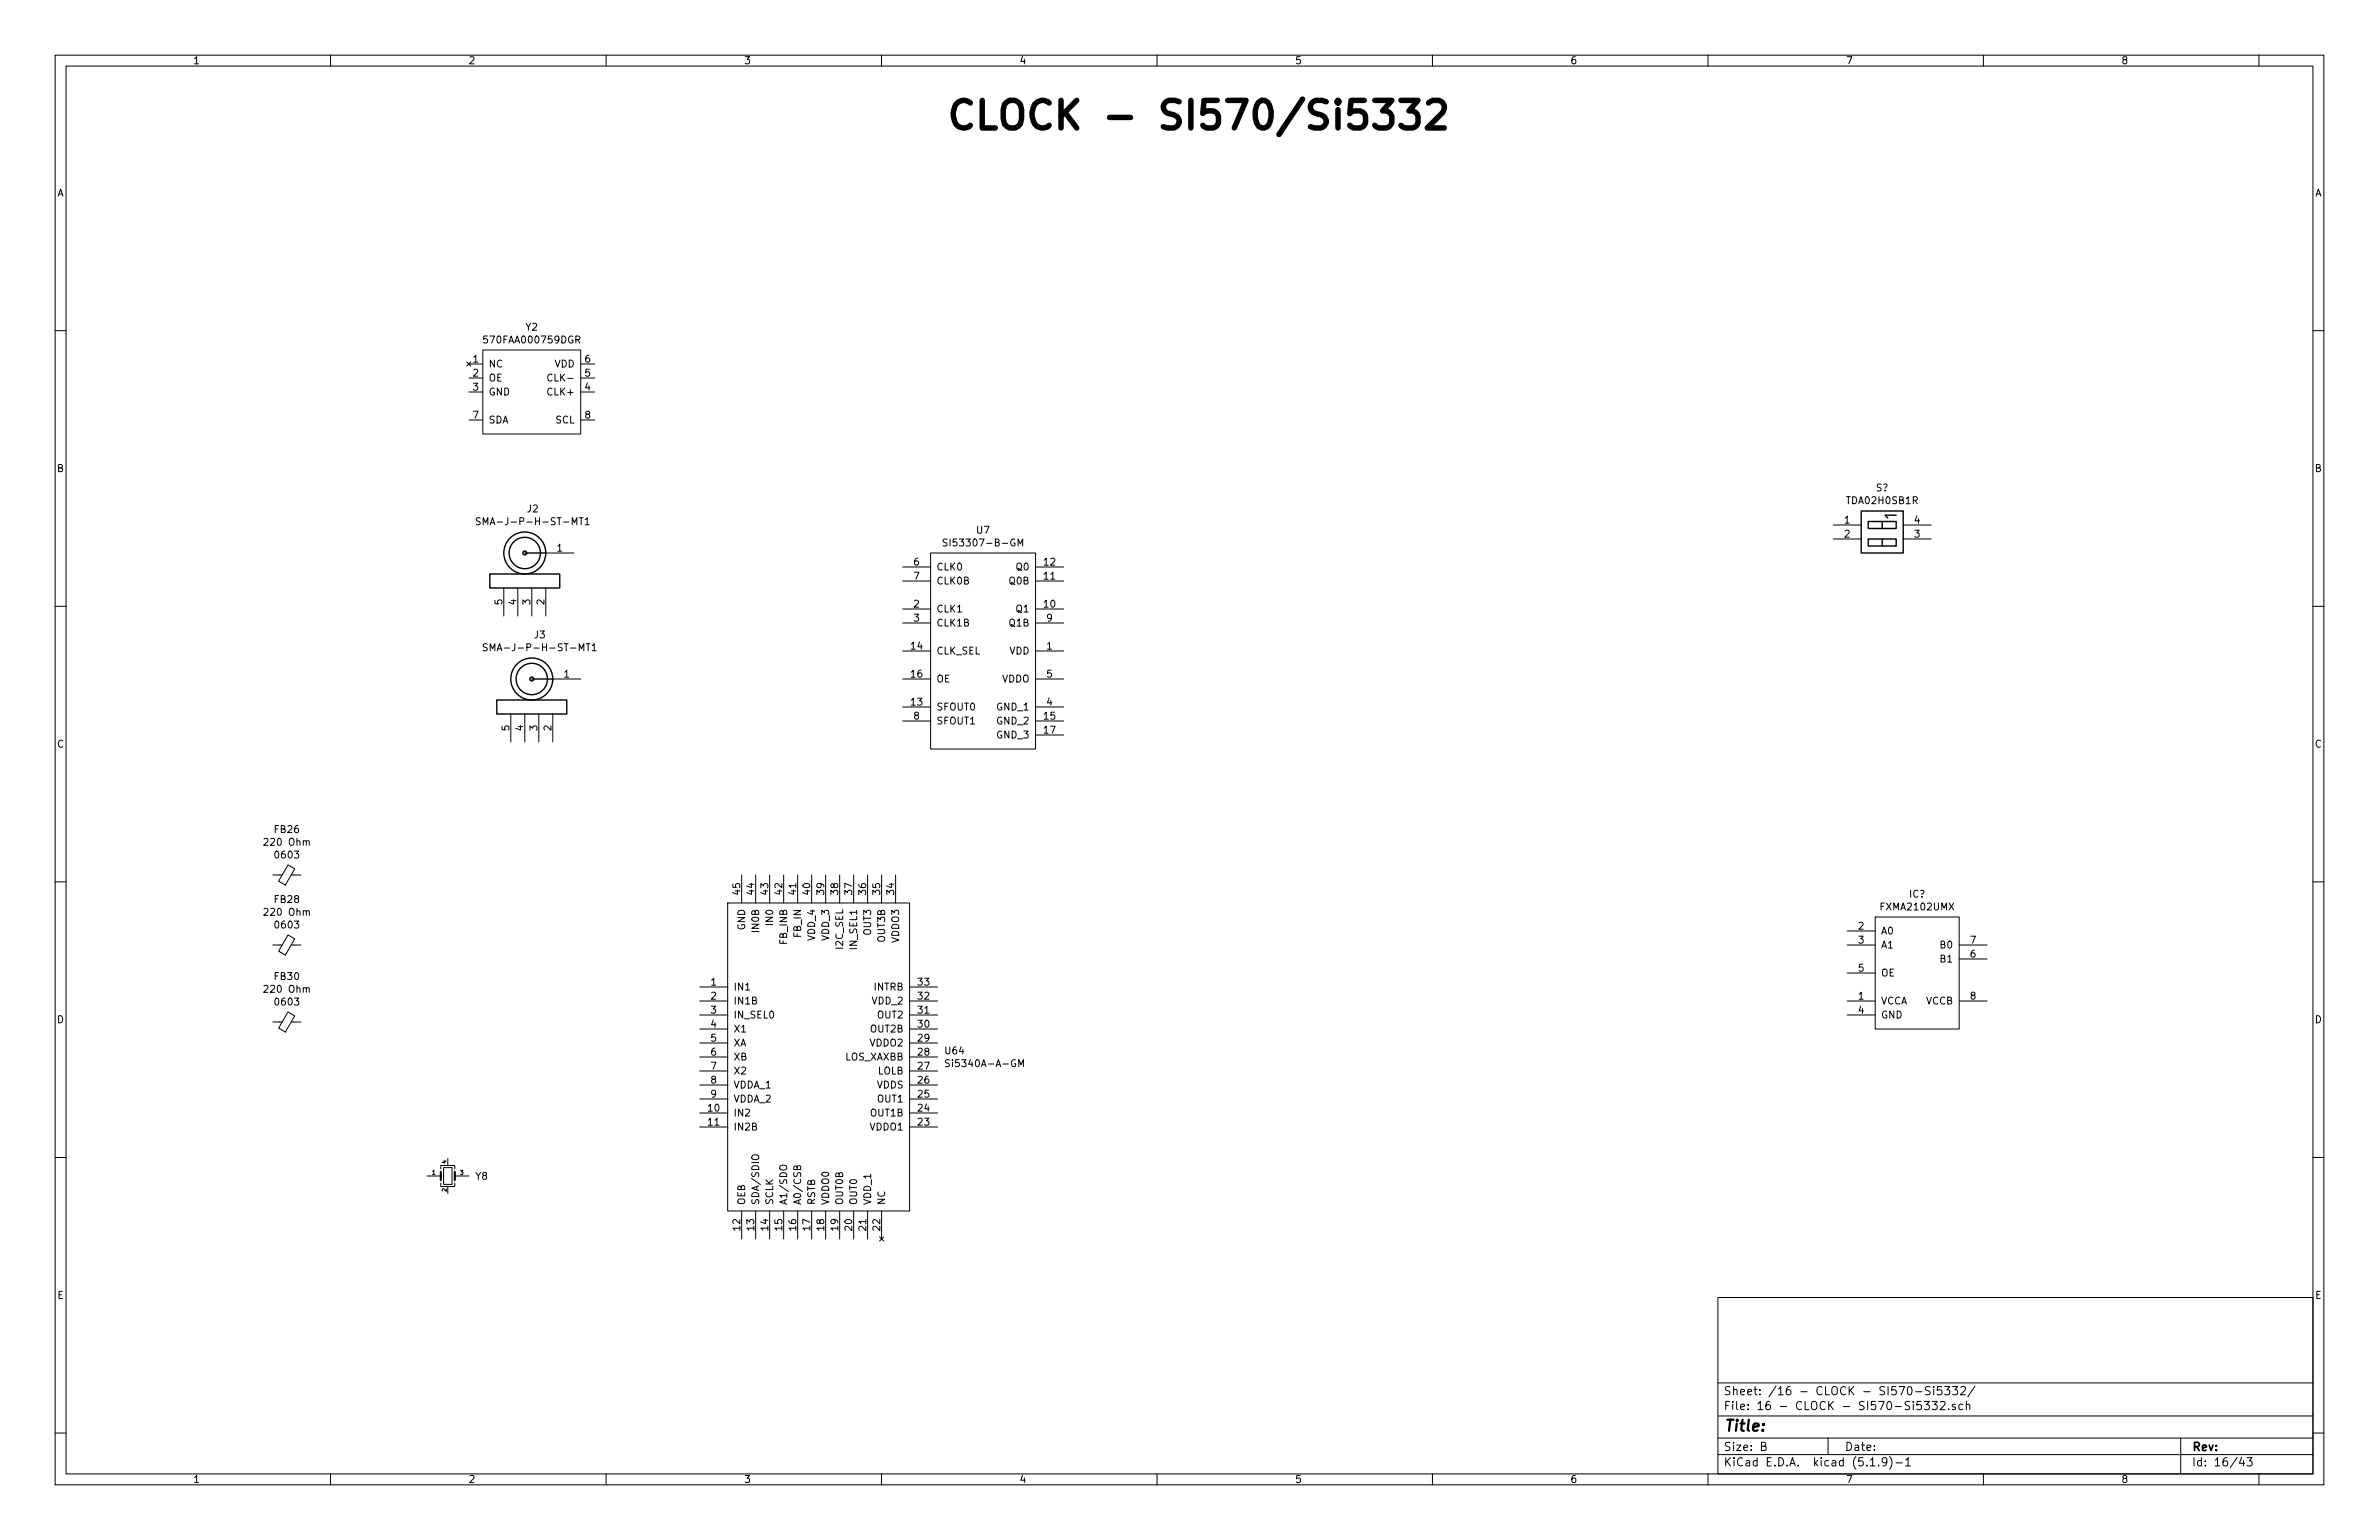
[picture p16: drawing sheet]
<svg xmlns="http://www.w3.org/2000/svg" width="432mm" height="279mm" viewBox="0 0 432 279" stroke-linecap="round" stroke-linejoin="round" font-family="sans-serif">
<defs><g id="words">
<text font-size="7" x="171.4" y="23.5">CLOCK - SI570/Si5332</text>
<text font-size="2.8" x="312.8" y="259.7">Title:</text>
<g font-size="2.1">
<text x="312.8" y="255.8">File: 16 - CLOCK - SI570-Si5332.sch</text>
<text x="312.8" y="253.1">Sheet: /16 - CLOCK - SI570-Si5332/</text>
<text x="312.8" y="263.2">Size: B</text>
<text x="334.8" y="263.2">Date:</text>
<text x="397.8" y="263.2">Rev:</text>
<text x="312.8" y="266">KiCad E.D.A. kicad (5.1.9)-1</text>
<text x="397.8" y="266">Id: 16/43</text>
</g>
<g font-size="1.8">
<text x="35" y="11.6">1</text>
<text x="85" y="11.6">2</text>
<text x="135" y="11.6">3</text>
<text x="185" y="11.6">4</text>
<text x="235" y="11.6">5</text>
<text x="285" y="11.6">6</text>
<text x="335" y="11.6">7</text>
<text x="385" y="11.6">8</text>
<text x="10.4" y="35.6">A</text>
<text x="420.2" y="35.6">A</text>
<text x="95.5" y="60">Y2</text>
<text x="85.9" y="65.8">1</text>
<text x="88.3" y="62.3">570FAA000759DGR</text>
<text x="106.2" y="65.8">6</text>
<text x="85.9" y="68.3">2</text>
<text x="85.9" y="70.9">3</text>
<text x="88.6" y="66.7">NC</text>
<text x="88.6" y="69.2">OE</text>
<text x="88.6" y="71.8">GND</text>
<text x="99.7" y="71.8">CLK+</text>
<text x="100.2" y="69.2">CLK-</text>
<text x="100.7" y="66.7">VDD</text>
<text x="106.2" y="70.9">4</text>
<text x="106.2" y="68.3">5</text>
<text x="85.9" y="75.9">7</text>
<text x="88.6" y="76.8">SDA</text>
<text x="100.9" y="76.8">SCL</text>
<text x="106.2" y="75.9">8</text>
<text x="10.4" y="85.6">B</text>
<text x="340.5" y="89.2">S?</text>
<text x="420.2" y="85.6">B</text>
<text x="88.6" y="95.3">SMA-J-P-H-ST-MT1</text>
<text x="95.7" y="93">J2</text>
<text x="334.8" y="95">1</text>
<text x="335.4" y="91.5">TDA02H0SB1R</text>
<text x="347.5" y="95">4</text>
<text x="101.1" y="100.1">1</text>
<text x="172.5" y="99.1">SI53307-B-GM</text>
<text x="177.3" y="96.8">U7</text>
<text x="334.8" y="97.5">2</text>
<text x="347.5" y="97.5">3</text>
<text x="165.9" y="102.6">6</text>
<text x="165.9" y="105.2">7</text>
<text x="169.9" y="103.5">CLK0</text>
<text x="169.9" y="106">CLK0B</text>
<text x="183.3" y="106">Q0B</text>
<text x="184.6" y="103.5">Q0</text>
<text x="189.5" y="105.2">11</text>
<text x="189.5" y="102.6">12</text>
<text x="91.2" y="109.7" transform="rotate(-90 91.2 109.7)">5</text>
<text x="93.7" y="109.7" transform="rotate(-90 93.7 109.7)">4</text>
<text x="96.3" y="109.7" transform="rotate(-90 96.3 109.7)">3</text>
<text x="98.8" y="109.7" transform="rotate(-90 98.8 109.7)">2</text>
<text x="165.9" y="110.2">2</text>
<text x="165.9" y="112.8">3</text>
<text x="169.9" y="111.1">CLK1</text>
<text x="169.9" y="113.7">CLK1B</text>
<text x="183.3" y="113.7">Q1B</text>
<text x="184.6" y="111.1">Q1</text>
<text x="189.5" y="110.2">10</text>
<text x="190" y="112.8">9</text>
<text x="89.9" y="118.1">SMA-J-P-H-ST-MT1</text>
<text x="97" y="115.8">J3</text>
<text x="165.4" y="117.9">14</text>
<text x="169.9" y="118.7">CLK_SEL</text>
<text x="183.2" y="118.7">VDD</text>
<text x="190" y="117.9">1</text>
<text x="102.4" y="122.9">1</text>
<text x="165.4" y="122.9">16</text>
<text x="169.9" y="123.8">OE</text>
<text x="181.8" y="123.8">VDDO</text>
<text x="190" y="122.9">5</text>
<text x="165.4" y="128">13</text>
<text x="165.9" y="130.6">8</text>
<text x="169.9" y="128.9">SFOUT0</text>
<text x="169.9" y="131.4">SFOUT1</text>
<text x="181.1" y="131.4">GND_2</text>
<text x="181.1" y="128.9">GND_1</text>
<text x="189.5" y="130.6">15</text>
<text x="190" y="128">4</text>
<text x="10.4" y="135.6">C</text>
<text x="92.5" y="132.6" transform="rotate(-90 92.5 132.6)">5</text>
<text x="95" y="132.6" transform="rotate(-90 95 132.6)">4</text>
<text x="97.5" y="132.6" transform="rotate(-90 97.5 132.6)">3</text>
<text x="100.1" y="132.6" transform="rotate(-90 100.1 132.6)">2</text>
<text x="181.1" y="134">GND_3</text>
<text x="189.5" y="133.1">17</text>
<text x="420.2" y="135.6">C</text>
<text x="48.3" y="153.4">220 Ohm</text>
<text x="49.9" y="151.1">FB26</text>
<text x="50.1" y="155.8">0603</text>
<text x="48.3" y="166.1">220 Ohm</text>
<text x="49.9" y="163.8">FB28</text>
<text x="134.4" y="162.3" transform="rotate(-90 134.4 162.3)">45</text>
<text x="136.9" y="162.3" transform="rotate(-90 136.9 162.3)">44</text>
<text x="139.4" y="162.3" transform="rotate(-90 139.4 162.3)">43</text>
<text x="140.3" y="167.6" transform="rotate(-90 140.3 167.6)">IN0</text>
<text x="142" y="162.3" transform="rotate(-90 142 162.3)">42</text>
<text x="144.5" y="162.3" transform="rotate(-90 144.5 162.3)">41</text>
<text x="147.1" y="162.3" transform="rotate(-90 147.1 162.3)">40</text>
<text x="149.6" y="162.3" transform="rotate(-90 149.6 162.3)">39</text>
<text x="152.1" y="162.3" transform="rotate(-90 152.1 162.3)">38</text>
<text x="154.7" y="162.3" transform="rotate(-90 154.7 162.3)">37</text>
<text x="157.2" y="162.3" transform="rotate(-90 157.2 162.3)">36</text>
<text x="159.8" y="162.3" transform="rotate(-90 159.8 162.3)">35</text>
<text x="162.3" y="162.3" transform="rotate(-90 162.3 162.3)">34</text>
<text x="341.6" y="165.2">FXMA2102UMX</text>
<text x="346.6" y="162.9">IC?</text>
<text x="50.1" y="168.5">0603</text>
<text x="135.3" y="168.8" transform="rotate(-90 135.3 168.8)">GND</text>
<text x="137.8" y="168.9" transform="rotate(-90 137.8 168.9)">IN0B</text>
<text x="142.9" y="171.2" transform="rotate(-90 142.9 171.2)">FB_INB</text>
<text x="145.4" y="170" transform="rotate(-90 145.4 170)">FB_IN</text>
<text x="148" y="170.5" transform="rotate(-90 148 170.5)">VDD_4</text>
<text x="150.5" y="170.5" transform="rotate(-90 150.5 170.5)">VDD_3</text>
<text x="153" y="172" transform="rotate(-90 153 172)">I2C_SEL</text>
<text x="155.6" y="172" transform="rotate(-90 155.6 172)">IN_SEL1</text>
<text x="158.1" y="169.6" transform="rotate(-90 158.1 169.6)">OUT3</text>
<text x="160.7" y="170.8" transform="rotate(-90 160.7 170.8)">OUT3B</text>
<text x="163.2" y="170.9" transform="rotate(-90 163.2 170.9)">VDDO3</text>
<text x="337.3" y="168.7">2</text>
<text x="337.3" y="171.2">3</text>
<text x="341.4" y="169.5">A0</text>
<text x="341.4" y="172.1">A1</text>
<text x="352.3" y="172.1">B0</text>
<text x="357.7" y="173.7">6</text>
<text x="357.7" y="171.2">7</text>
<text x="49.9" y="177.8">FB30</text>
<text x="129.1" y="178.8">1</text>
<text x="133.1" y="179.7">IN1</text>
<text x="158.7" y="179.7">INTRB</text>
<text x="166.7" y="178.8">33</text>
<text x="337.3" y="176.3">5</text>
<text x="341.4" y="177.2">OE</text>
<text x="352.3" y="174.6">B1</text>
<text x="10.4" y="185.6">D</text>
<text x="48.3" y="180.1">220 Ohm</text>
<text x="50.1" y="182.4">0603</text>
<text x="129.1" y="181.4">2</text>
<text x="129.1" y="183.9">3</text>
<text x="133.1" y="182.2">IN1B</text>
<text x="133.1" y="184.8">IN_SEL0</text>
<text x="158.4" y="182.2">VDD_2</text>
<text x="159.4" y="184.8">OUT2</text>
<text x="166.7" y="183.9">31</text>
<text x="166.7" y="181.4">32</text>
<text x="337.3" y="181.4">1</text>
<text x="337.3" y="183.9">4</text>
<text x="341.4" y="182.2">VCCA</text>
<text x="341.4" y="184.8">GND</text>
<text x="349.6" y="182.2">VCCB</text>
<text x="357.7" y="181.4">8</text>
<text x="420.2" y="185.6">D</text>
<text x="129.1" y="186.4">4</text>
<text x="129.1" y="189">5</text>
<text x="129.1" y="191.5">6</text>
<text x="133.1" y="187.3">X1</text>
<text x="133.1" y="189.9">XA</text>
<text x="158" y="189.9">VDDO2</text>
<text x="158.1" y="187.3">OUT2B</text>
<text x="166.7" y="191.5">28</text>
<text x="166.7" y="189">29</text>
<text x="166.7" y="186.4">30</text>
<text x="171.6" y="191.3">U64</text>
<text x="129.1" y="194.1">7</text>
<text x="129.1" y="196.6">8</text>
<text x="133.1" y="192.4">XB</text>
<text x="133.1" y="194.9">X2</text>
<text x="133.1" y="197.5">VDDA_1</text>
<text x="153.3" y="192.4">LOS_XAXBB</text>
<text x="159.2" y="197.5">VDDS</text>
<text x="159.3" y="194.9">LOLB</text>
<text x="166.7" y="196.6">26</text>
<text x="166.7" y="194.1">27</text>
<text x="172.6" y="193.6">Si5340A-A-GM</text>
<text x="128.6" y="201.7">10</text>
<text x="129.1" y="199.1">9</text>
<text x="133.1" y="202.6">IN2</text>
<text x="133.1" y="200">VDDA_2</text>
<text x="158.1" y="202.6">OUT1B</text>
<text x="159.4" y="200">OUT1</text>
<text x="166.7" y="201.7">24</text>
<text x="166.7" y="199.1">25</text>
<text x="128.6" y="204.2">11</text>
<text x="133.1" y="205.1">IN2B</text>
<text x="158" y="205.1">VDDO1</text>
<text x="166.7" y="204.2">23</text>
<text x="86.4" y="214">Y8</text>
<text x="135.3" y="218.7" transform="rotate(-90 135.3 218.7)">OEB</text>
<text x="137.8" y="218.7" transform="rotate(-90 137.8 218.7)">SDA/SDIO</text>
<text x="140.3" y="218.7" transform="rotate(-90 140.3 218.7)">SCLK</text>
<text x="142.9" y="218.7" transform="rotate(-90 142.9 218.7)">A1/SDO</text>
<text x="145.4" y="218.7" transform="rotate(-90 145.4 218.7)">A0/CSB</text>
<text x="148" y="218.7" transform="rotate(-90 148 218.7)">RSTB</text>
<text x="150.5" y="218.7" transform="rotate(-90 150.5 218.7)">VDDO0</text>
<text x="153" y="218.7" transform="rotate(-90 153 218.7)">OUT0B</text>
<text x="155.6" y="218.7" transform="rotate(-90 155.6 218.7)">OUT0</text>
<text x="158.1" y="218.7" transform="rotate(-90 158.1 218.7)">VDD_1</text>
<text x="160.7" y="218.7" transform="rotate(-90 160.7 218.7)">NC</text>
<text x="134.4" y="223.2" transform="rotate(-90 134.4 223.2)">12</text>
<text x="136.9" y="223.2" transform="rotate(-90 136.9 223.2)">13</text>
<text x="139.4" y="223.2" transform="rotate(-90 139.4 223.2)">14</text>
<text x="142" y="223.2" transform="rotate(-90 142 223.2)">15</text>
<text x="144.5" y="223.2" transform="rotate(-90 144.5 223.2)">16</text>
<text x="147.1" y="223.2" transform="rotate(-90 147.1 223.2)">17</text>
<text x="149.6" y="223.2" transform="rotate(-90 149.6 223.2)">18</text>
<text x="152.1" y="223.2" transform="rotate(-90 152.1 223.2)">19</text>
<text x="154.7" y="223.2" transform="rotate(-90 154.7 223.2)">20</text>
<text x="157.2" y="223.2" transform="rotate(-90 157.2 223.2)">21</text>
<text x="159.8" y="223.2" transform="rotate(-90 159.8 223.2)">22</text>
<text x="10.4" y="235.6">E</text>
<text x="420.2" y="235.6">E</text>
<text x="35" y="269">1</text>
<text x="85" y="269">2</text>
<text x="135" y="269">3</text>
<text x="185" y="269">4</text>
<text x="235" y="269">5</text>
<text x="285" y="269">6</text>
<text x="335" y="269">7</text>
<text x="385" y="269">8</text>
</g>
<g font-size="1.1">
<text x="78.5" y="213.1">1</text>
<text x="81.1" y="211.1" transform="rotate(-90 81.1 211.1)">4</text>
<text x="83.5" y="213.1">3</text>
<text x="81.1" y="216.2" transform="rotate(-90 81.1 216.2)">2</text>
</g>
</g></defs>
<g fill="none" stroke="#000" stroke-width=".18">
<path d="M10 10h411.8v259.4h-411.8zM12 12h407.8v255.4h-407.8zM60 10v2M110 10v2M160 10v2M210 10v2M260 10v2M310 10v2M360 10v2M410 10v2M10 60h2M419.8 60h2"/>
<path d="M84.7 65.7l.8 .7M85.1 66h2.5M85.1 68.6h2.5M85.1 71.1h2.5M85.1 76.2h2.5M85.5 65.7l-.8 .7M87.6 63.5h17.8v15.2h-17.8zM100.2 68a.51 .51 0 0 0-.6 0 .51 .51 0 0 0-.2 .6l.2 .5h.3l.3-.1M104.5 61.6h.6l.2-.2-.1-.3-.2-.1h-.5v1.2M104.8 61.6l.5 .6M105.4 66h2.5M105.4 68.6h2.5"/>
<path d="M105.4 71.1h2.5M105.4 76.2h2.5M87.2 94l-.5-.1-.2 .2v.3l.5 .3 .2 .3-.3 .2-.5-.1M87.7 95.2v-1.3l.4 .9 .4-.9v1.3M105.1 93.9h.7M105.5 93.9v1.3M106.2 94.3l.4-.4v1.3M106.2 95.2h.7M171.9 97.9l-.5-.1-.2 .1v.4l.6 .2 .1 .3-.2 .3-.5-.1M184.8 99.1v-1.3l.4 .9 .4-.9v1.3M332.7 95.3h5.1M332.7 97.8h5.1"/>
<path d="M345.4 95.3h5.1M345.4 97.8h5.1M10 110h2M88.4 116.9l-.5-.1-.1 .1v.4l.5 .2 .1 .3-.2 .3-.5-.1M89 118.1v-1.3l.4 .9 .4-.9v1.3M91.4 106.7v5.1M94 106.7v5.1M96.5 106.7v5.1M99.1 100.3h5M99.1 106.7v5.1M106.4 116.8h.7M106.8 116.8v1.3"/>
<path d="M107.5 117.1l.3-.3v1.3M107.5 118.1h.7M163.8 118.1h5.1M163.8 110.5h5.1M163.8 105.4h5.1M163.8 102.9h5.1M163.8 113h5.1M168.9 100.3h19.1v35.6h-19.1zM188 118.1h5M188 110.5h5M188 105.4h5M188 102.9h5"/>
<path d="M188 113h5M419.8 110h2M92.7 129.5v5.1M95.2 129.5v5.1M97.8 129.5v5.1M100.3 123.2h5.1M100.3 129.5v5.1M163.8 128.3h5.1M163.8 130.8h5.1M163.8 123.2h5.1M188 128.3h5M188 130.8h5"/>
<path d="M188 123.2h5M188 133.4h5M10 160h2M49.5 158.8h1.7M52.3 156.9l1.2 .7-1.7 3-1.2-.7zM52.9 158.8h1.7M55.6 152.7l.2-.2 .3 .1v.8M134.6 158.8v5M137.2 158.8v5M139.7 158.8v5M142.2 158.8v5M144.8 158.8v5"/>
<path d="M147.3 158.8v5M149.9 158.8v5M152.4 158.8v5M154.9 158.8v5M157.5 158.8v5M160 158.8v5M162.6 158.8v5M419.8 160h2M49.5 171.5h1.7M52.3 169.6l1.2 .7-1.7 3-1.2-.7zM52.9 171.5h1.7M55.6 165.4l.2-.2 .3 .1v.8"/>
<path d="M55.6 179.4l.2-.2h.3v.8M127 179.1h5.1M132.1 163.8h33v55.9h-33zM165.1 179.1h5.1M335.3 168.9h5.1M335.3 171.5h5.1M335.3 176.5h5.1M340.4 166.4h15.2v20.3h-15.2zM355.6 171.5h5.1M355.6 174h5.1M49.5 185.4h1.7M52.3 183.6l1.2 .7-1.7 2.9-1.2-.7z"/>
<path d="M52.9 185.4h1.7M127 181.6h5.1M127 184.2h5.1M127 199.4h5.1M127 196.9h5.1M127 194.3h5.1M127 191.8h5.1M127 189.2h5.1M127 186.7h5.1M165.1 181.6h5.1M165.1 184.2h5.1M165.1 199.4h5.1"/>
<path d="M165.1 196.9h5.1M165.1 194.3h5.1M165.1 191.8h5.1M165.1 189.2h5.1M165.1 186.7h5.1M172.3 192.3h-.5l-.1 .1v.3l.5 .3 .1 .3-.2 .2h-.5M184.9 193.5v-1.2l.4 .9 .5-.9v1.2M335.3 181.6h5.1M335.3 184.2h5.1M355.6 181.6h5.1M10 210h2M77.5 213.4h2.5"/>
<path d="M80 214.6v.7h2.5v-.7M80 212.1v-.6h2.5v.6M80.5 211.8h1.5v3.1h-1.5zM81.3 210.2v1.3M81.3 215.3v1.2M82.5 213.4h2.6M127 201.9h5.1M127 204.5h5.1M134.6 219.7v5.1M136.6 209.6a.84 .84 0 0 1 1.1 .2v.4a.7 .7 0 0 1-.8 .2 .7 .7 0 0 1-.5-.6zM137.2 219.7v5.1M139.7 219.7v5.1"/>
<path d="M141.6 211.6a.8 .8 0 0 1 1.2 .1l-.1 .4a.8 .8 0 0 1-1.2-.1zM142.2 219.7v5.1M144.7 211.8l.2-.3h.3l.1 .2v.5h-1.2l.1-.6 .4 .1 .1 .5M144.8 219.7v5.1M147.3 219.7v5.1M149.9 219.7v5.1M152.4 219.7v5.1M154.9 219.7v5.1M157.5 219.7v5.1M160 219.7v5.1M165.1 201.9h5.1M165.1 204.5h5.1"/>
<path d="M419.8 210h2M159.6 224.4l.8 .8M160.4 224.4l-.8 .8M311.8 235.4h108v32h-108zM10 260h2M311.8 256.9h108M311.8 250.9h108M347.7 252.5h1.1M348.7 254.3h-.7l-.1 .7 .2-.2 .5 .1 .2 .2-.1 .5-.2 .2-.6-.2M349.2 254.3h1l-.5 .5 .4 .2v.6l-.2 .2-.7-.2M350.3 251.6h-.5l-.3 .2 .1 .4 .7 .3v.4l-.3 .2-.5-.1M350.7 254.3h.9l-.5 .5 .4 .2v.6l-.2 .2-.6-.2"/>
<path d="M351 251.6v.1M351 252.1v1M352.2 254.4l.2-.1h.4l.2 .4-.9 1.1h.9M352.4 251.6h-.7l-.1 .7 .2-.2 .5 .1 .2 .2-.1 .5-.2 .2-.6-.2M353 251.6h.9l-.5 .5 .4 .2v.6l-.2 .2-.6-.2M353.7 255.6v.2M354.4 251.6h.9l-.5 .5 .4 .2v.6l-.2 .2-.6-.2M354.9 254.8h-.4l-.2 .2 .1 .2 .5 .1v.4h-.6M355.9 251.7l.2-.1h.4l.2 .1v.3v.2l-.9 .9h.9M356.3 254.8h-.5l-.3 .2 .1 .6 .2 .2 .5-.1M356.9 254.9l.2-.1h.4v1M356.9 254.3v1.5"/>
<path d="M358.5 251.5l-1.3 1.9M419.8 260h2M60 267.4v2M110 267.4v2M160 267.4v2M210 267.4v2M260 267.4v2M310 267.4v2M311.8 263.9h108M311.8 260.9h108M319.7 262.4l.7-.1 .1-.2-.1-.4h-.7v1.5h.6l.3-.3a.41 .41 0 0 0-.4-.5M331.8 260.9v3"/>
<path d="M339.5 266h.8M341 265.8v.2M342.5 265.1l-.3 .3-.4-.1-.2-.2 .2-.6h.4l.2 .1a1.27 1.27 0 0 1-.2 1.3l-.4 .1M343 264.3a1.71 1.71 0 0 1 0 2.2M344.1 265.4h1.2M345.9 264.9l.4-.4v1.5M345.9 266h.9M360 267.4v2M395.8 260.9v6.5M406.9 264.4l-.4 1.1h.9M407.2 265v1M407.8 264.5h1l-.5 .5 .4 .2v.6l-.2 .2-.7-.2"/>
<path d="M410 267.4v2"/>
</g>
<g fill="none" stroke="#000" stroke-width=".25">
<path d="M337.8 92.7h7.6v7.6h-7.6zM339.1 97.8h5.1v1.3h-5.1zM339.1 94.6h5.1v1.3h-5.1zM341.6 97.8v1.3zM341.6 94.6v1.3zM344.2 93.5h-2.1l.5 .5M88.9 104.1h12.7v2.6h-12.7zM95.2 100.3h3.9M90.2 127h12.7v2.5h-12.7zM96.5 123.2h3.8"/>
<circle cx="95.2" cy="100.3" r="2.84"/>
<circle cx="95.2" cy="100.3" r=".36"/>
<circle cx="95.2" cy="100.3" r="3.8"/>
<circle cx="96.5" cy="123.2" r="2.84"/>
<circle cx="96.5" cy="123.2" r=".36"/>
<circle cx="96.5" cy="123.2" r="3.8"/>
</g>
<path d="M80 212.6v1.5M82.5 212.6v1.5" fill="none" stroke="#000" stroke-width=".38"/>
<path d="M247.6 18.2h-2.4l-.2 2.4 .7-.5h1.2l.5 .3 .5 .7v1.2l-.3 .4-.7 .5h-1.2l-.7-.5M249.5 18.2h3.1l-1.6 1.9a1.4 1.4 0 0 1 1.6 1v1.2l-.5 .7-.4 .2h-1.5l-.7-.5M254.3 18.2h3.1l-1.7 1.9a1.39 1.39 0 0 1 1.7 1v1.2l-.5 .7-.5 .2h-1.4l-.7-.5M259.3 18.7l.7-.5h1.2a1.37 1.37 0 0 1 .7 2.2l-2.8 2.8h3.1" fill="none" stroke="#000" stroke-width=".99"/>
<use href="#words"/>
</svg>
